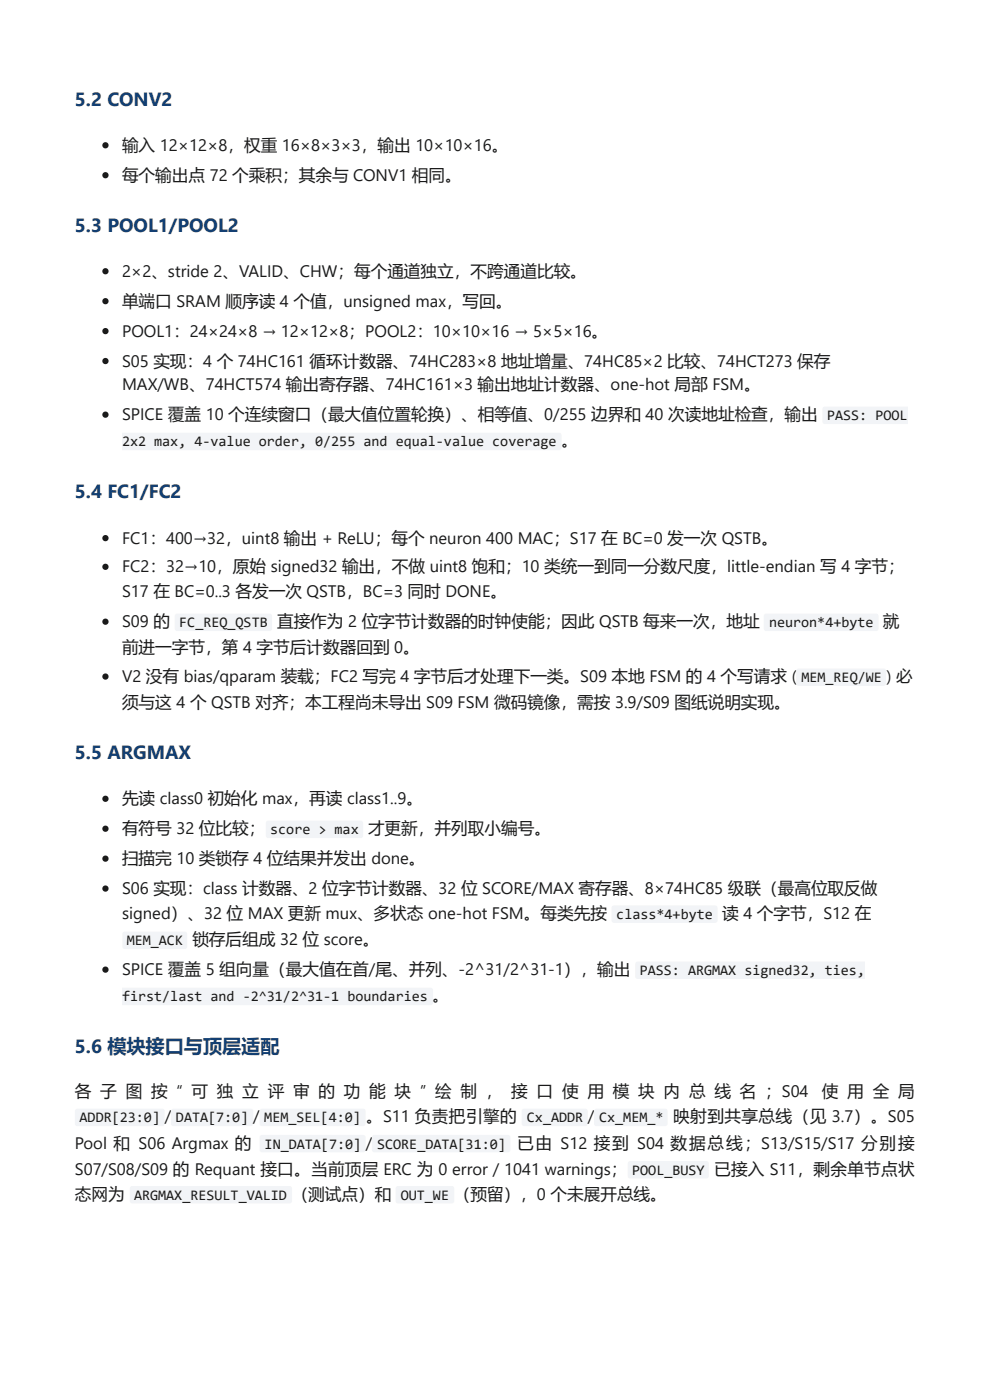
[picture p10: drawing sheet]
<svg xmlns="http://www.w3.org/2000/svg" width="210mm" height="297mm" viewBox="0 0 210 297" stroke-linecap="round" stroke-linejoin="round" font-family="sans-serif">
<defs><g id="words">
<g font-size="4.1" fill="#123f73">
<text x="15.9" y="22.5">5.2 CONV2</text>
<text x="15.9" y="49.2">5.3 POOL1/POOL2</text>
<text x="15.9" y="105.6">5.4 FC1/FC2</text>
<text x="15.9" y="161.1">5.5 ARGMAX</text>
<text x="15.9" y="223.3">5.6 模块接口与顶层适配</text>
</g>
<g font-size="3.5" fill="#1a1a1a">
<text x="25.9" y="32">输入 12×12×8，权重 16×8×3×3，输出 10×10×16。</text>
<text x="25.9" y="38.4">每个输出点 72 个乘积；其余与 CONV1 相同。</text>
<text x="25.9" y="58.7">2×2、stride 2、VALID、CHW；每个通道独立，不跨通道比较。</text>
<text x="25.9" y="65.1">单端口 SRAM 顺序读 4 个值，unsigned max，写回。</text>
<text x="25.9" y="71.4">POOL1：24×24×8 → 12×12×8；POOL2：10×10×16 → 5×5×16。</text>
<text x="25.9" y="77.8">S05 实现：4 个 74HC161 循环计数器、74HC283×8 地址增量、74HC85×2 比较、74HCT273 保存</text>
<text x="25.9" y="82.8">MAX/WB、74HCT574 输出寄存器、74HC161×3 输出地址计数器、one-hot 局部 FSM。</text>
<text x="25.9" y="89.2">SPICE 覆盖 10 个连续窗口（最大值位置轮换）、相等值、0/255 边界和 40 次读地址检查，输出</text>
<text x="119" y="94.7">。</text>
<text x="25.9" y="115.4">FC1：400→32，uint8 输出 + ReLU；每个 neuron 400 MAC；S17 在 BC=0 发一次 QSTB。</text>
<text x="25.9" y="121.4">FC2：32→10，原始 signed32 输出，不做 uint8 饱和；10 类统一到同一分数尺度，little-endian 写 4 字节；</text>
<text x="25.9" y="126.7">S17 在 BC=0..3 各发一次 QSTB，BC=3 同时 DONE。</text>
<text x="25.9" y="133.1">S09 的</text>
<text x="58.7" y="133.1">直接作为 2 位字节计数器的时钟使能；因此 QSTB 每来一次，地址</text>
<text x="187.2" y="133.1">就</text>
<text x="25.9" y="138.6">前进一字节，第 4 字节后计数器回到 0。</text>
<text x="25.9" y="144.7">V2 没有 bias/qparam 装载；FC2 写完 4 字节后才处理下一类。S09 本地 FSM 的 4 个写请求 (</text>
<text x="188" y="144.7">) 必</text>
<text x="25.9" y="150.3">须与这 4 个 QSTB 对齐；本工程尚未导出 S09 FSM 微码镜像，需按 3.9/S09 图纸说明实现。</text>
<text x="25.9" y="170.7">先读 class0 初始化 max，再读 class1..9。</text>
<text x="25.9" y="177">有符号 32 位比较；</text>
<text x="78" y="177">才更新，并列取小编号。</text>
<text x="25.9" y="183.4">扫描完 10 类锁存 4 位结果并发出 done。</text>
<text x="25.9" y="189.7">S06 实现：class 计数器、2 位字节计数器、32 位 SCORE/MAX 寄存器、8×74HC85 级联（最高位取反做</text>
<text x="25.9" y="195">signed）、32 位 MAX 更新 mux、多状态 one-hot FSM。每类先按</text>
<text x="153.1" y="195">读 4 个字节，S12 在</text>
<text x="40.8" y="200.5">锁存后组成 32 位 score。</text>
<text x="25.9" y="206.9">SPICE 覆盖 5 组向量（最大值在首/尾、并列、-2^31/2^31-1），输出</text>
<text x="91.7" y="212.5">。</text>
<text x="15.9" y="232.8">各 子 图 按 “ 可 独 立 评 审 的 功 能 块 ” 绘 制 ， 接 口 使 用 模 块 内 总 线 名 ；S04</text>
<text x="174.3" y="232.8">使 用 全 局</text>
<text x="34.9" y="238.1">/</text>
<text x="53.7" y="238.1">/</text>
<text x="77.6" y="238.1">。S11 负责把引擎的</text>
<text x="124.7" y="238.1">/</text>
<text x="142.7" y="238.1">映射到共享总线（见 3.7）。S05</text>
<text x="15.9" y="243.7">Pool 和 S06 Argmax 的</text>
<text x="77.6" y="243.7">/</text>
<text x="109.6" y="243.7">已由 S12 接到 S04 数据总线；S13/S15/S17 分别接</text>
<text x="15.9" y="249.2">S07/S08/S09 的 Requant 接口。当前顶层 ERC 为 0 error / 1041 warnings；</text>
<text x="151.4" y="249.2">已接入 S11，剩余单节点状</text>
<text x="15.9" y="254.5">态网为</text>
<text x="61.8" y="254.5">（测试点）和</text>
<text x="96.2" y="254.5">（预留），0 个未展开总线。</text>
</g>
<g font-size="3.1" fill="#1a1a1a">
<text x="175.4" y="89.2">PASS: POOL</text>
<text x="25.9" y="94.7">2x2 max, 4-value order, 0/255 and equal-value coverage</text>
<text x="38" y="133.1">FC_REQ_QSTB</text>
<text x="163" y="133.1">neuron*4+byte</text>
<text x="169.9" y="144.7">MEM_REQ/WE</text>
<text x="57.3" y="177">score &gt; max</text>
<text x="130.7" y="195">class*4+byte</text>
<text x="26.9" y="200.5">MEM_ACK</text>
<text x="135.6" y="206.9">PASS: ARGMAX signed32, ties,</text>
<text x="25.9" y="212.5">first/last and -2^31/2^31-1 boundaries</text>
<text x="16.9" y="238.1">ADDR[23:0]</text>
<text x="37.3" y="238.1">DATA[7:0]</text>
<text x="56" y="238.1">MEM_SEL[4:0]</text>
<text x="111.7" y="238.1">Cx_ADDR</text>
<text x="127" y="238.1">Cx_MEM_*</text>
<text x="56.1" y="243.7">IN_DATA[7:0]</text>
<text x="80" y="243.7">SCORE_DATA[31:0]</text>
<text x="134" y="249.2">POOL_BUSY</text>
<text x="28.4" y="254.5">ARGMAX_RESULT_VALID</text>
<text x="85" y="254.5">OUT_WE</text>
</g>
</g></defs>
<g fill="#1a1a1a">
<circle cx="22.4" cy="30.8" r=".66"/>
<circle cx="22.4" cy="37.2" r=".66"/>
<circle cx="22.4" cy="57.5" r=".66"/>
<circle cx="22.4" cy="63.9" r=".66"/>
<circle cx="22.4" cy="70.2" r=".66"/>
<circle cx="22.4" cy="76.6" r=".66"/>
<circle cx="22.4" cy="88" r=".66"/>
</g>
<g fill="#f2f4f7">
<path d="M174.5 86.4l.4-.1h17.5v3.7l-17.6-.1-.3-.1-.1-.4v-2.6z"/>
<path d="M25.9 91.8h92.6l.3 .1 .3 .3v2.8l-.2 .4-.4 .1h-92.6z"/>
</g>
<g fill="#1a1a1a">
<circle cx="22.4" cy="114.2" r=".66"/>
<circle cx="22.4" cy="120.3" r=".66"/>
<circle cx="22.4" cy="131.9" r=".66"/>
</g>
<g fill="#f2f4f7">
<path d="M37.2 130.3l.4-.1h19.7l.4 .4v2.9l-.2 .2-.4 .2h-19.6l-.3-.2-.2-.4v-2.6z"/>
<path d="M162.1 130.3l.4-.1h23.3l.5 .4v2.9l-.2 .2-.4 .2h-23.4l-.2-.2-.2-.4v-2.6z"/>
</g>
<circle cx="22.4" cy="143.5" r=".66" fill="#1a1a1a"/>
<path d="M169 142l.3-.2h18.1l.4 .4v2.9l-.1 .3-.4 .1h-18.1l-.3-.2-.1-.3v-2.7z" fill="#f2f4f7"/>
<g fill="#1a1a1a">
<circle cx="22.4" cy="169.5" r=".66"/>
<circle cx="22.4" cy="175.8" r=".66"/>
</g>
<path d="M56.5 174.2l.4-.1h19.7l.4 .4v2.9l-.2 .3-.3 .1h-19.7l-.3-.2-.1-.3v-2.7z" fill="#f2f4f7"/>
<g fill="#1a1a1a">
<circle cx="22.4" cy="182.2" r=".66"/>
<circle cx="22.4" cy="188.5" r=".66"/>
</g>
<g fill="#f2f4f7">
<path d="M129.8 192.2l.4-.1h21.5l.4 .4v2.9l-.1 .2-.4 .2h-21.5l-.3-.2-.2-.3v-2.7z"/>
<path d="M26.1 197.8l.4-.2h12.8l.4 .5v2.8l-.2 .3-.3 .1h-12.8l-.3-.1-.2-.4v-2.6z"/>
</g>
<circle cx="22.4" cy="205.7" r=".66" fill="#1a1a1a"/>
<g fill="#f2f4f7">
<path d="M134.8 204.1l.4-.1h48.2v3.7h-48.2l-.3-.1-.2-.3v-2.8z"/>
<path d="M25.9 209.5h65.4l.3 .1 .2 .4v2.7l-.1 .4-.4 .1h-65.4z"/>
<path d="M16 235.4l.4-.2h18.1l.4 .4v2.9l-.1 .3-.4 .1h-18.1l-.3-.2-.1-.3v-2.7z"/>
<path d="M36.4 235.4l.4-.2h16.5l.4 .4v2.9l-.1 .3-.4 .1h-16.5l-.4-.2-.1-.3v-2.7z"/>
<path d="M55.2 235.4l.4-.2h21.5l.4 .4v2.9l-.1 .3-.4 .1h-21.5l-.4-.2-.1-.3v-2.7z"/>
<path d="M110.7 235.4l.4-.2h13.1l.4 .4v2.9l-.1 .3-.4 .1h-13.1l-.3-.2-.1-.3v-2.7z"/>
<path d="M126.1 235.4l.4-.2h14.6l.4 .4v2.9l-.1 .3-.4 .1h-14.6l-.4-.2-.1-.3v-2.7z"/>
<path d="M55.2 240.9l.4-.1h21.5l.4 .4v2.8l-.1 .3-.4 .2h-21.5l-.3-.2-.2-.4v-2.6z"/>
<path d="M79 240.9l.4-.1h28.4l.4 .4v2.8l-.1 .3-.4 .2h-28.4l-.3-.2-.2-.4v-2.6z"/>
<path d="M133.2 246.5l.4-.2h16.3l.4 .4v2.9l-.2 .3-.3 .1h-16.3l-.3-.1-.1-.4v-2.6z"/>
<path d="M27.7 251.8l.3-.2h33.4l.3 .1 .2 .3v2.8l-.1 .4-.4 .1h-33.4l-.3-.1-.2-.3v-2.8z"/>
<path d="M84 251.8l.4-.2h11.5l.4 .4v2.9l-.1 .3-.4 .1h-11.5l-.3-.2-.1-.3v-2.7z"/>
</g>
<use href="#words"/>
</svg>
